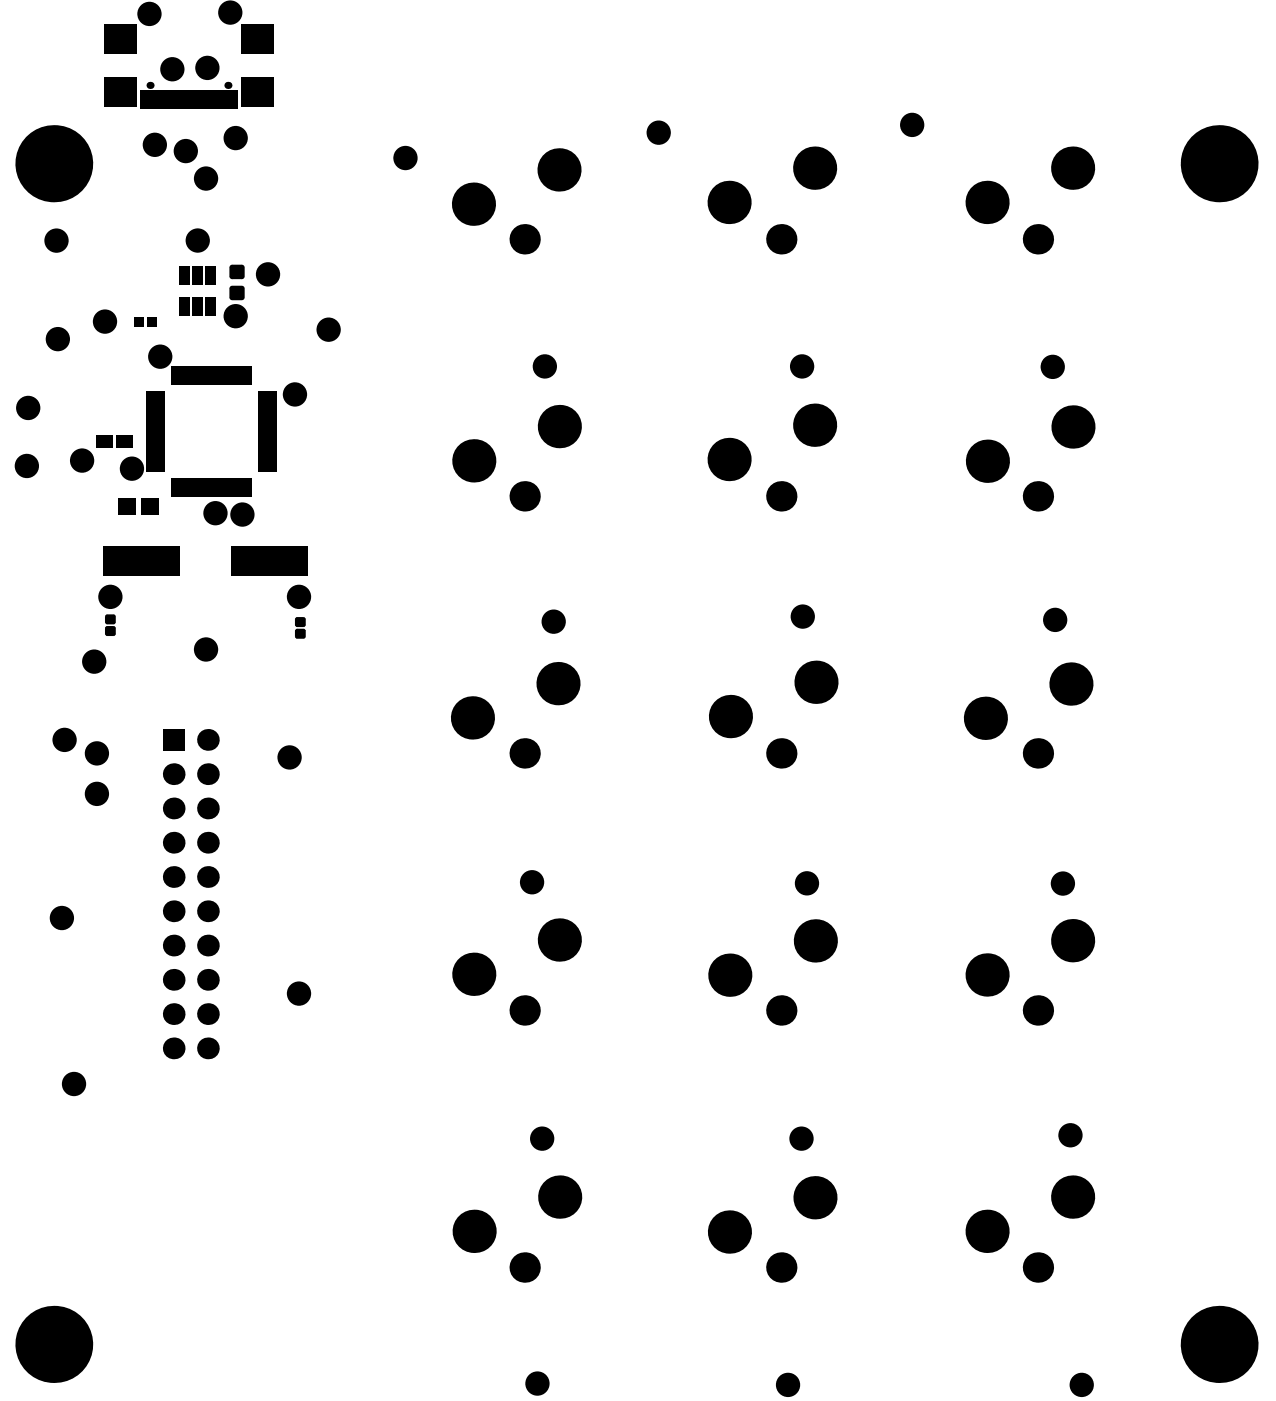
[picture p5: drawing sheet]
<svg xmlns="http://www.w3.org/2000/svg" width="315mm" height="345mm" viewBox="0 0 315 345" stroke-linecap="round" stroke-linejoin="round" font-family="sans-serif">
<g fill="#000">
<path d="M56.8 70.6l.5-.2v.7h-.7zM56.6 73.3h.7v.7a.7 .7 0 0 1-.7-.7zM56.8 65.5l.5-.2v.7h-.7zM56.6 68.1h.7v.7a.7 .7 0 0 1-.7-.7zM59.6 73.3h.7a.7 .7 0 0 1-.7 .7zM59.6 70.4a.7 .7 0 0 1 .7 .7h-.7zM59.6 68.1h.7a.7 .7 0 0 1-.7 .7zM59.6 65.3a.7 .7 0 0 1 .7 .7h-.7zM26.2 154.4l.3-.1v.6h-.6zM25.9 156.2h.6v.6l-.3-.1zM26.2 151.5l.3-.1v.6h-.6zM25.9 153.4h.6v.5l-.3-.1z"/>
<path d="M28 156.2h.6l-.3 .5-.3 .1zM28 154.3l.3 .1 .3 .5h-.6zM28 153.4h.6l-.3 .4-.3 .1zM28 151.4l.3 .1 .3 .5h-.6zM73 155.1l.3-.1v.6h-.6zM72.7 156.9h.6v.6l-.5-.3zM73 152.2l.3-.1v.6h-.6zM72.7 154h.6v.6l-.5-.3zM74.8 156.9h.6l-.1 .3-.5 .3zM74.8 155l.5 .3 .1 .3h-.6zM74.8 154h.6l-.1 .3-.5 .3zM74.8 152.1l.5 .3 .1 .3h-.6z"/>
<circle cx="36.9" cy="3.4" r="3"/>
<circle cx="42.5" cy="17.1" r="3"/>
<circle cx="51.1" cy="16.7" r="3"/>
<circle cx="56.8" cy="3.1" r="3"/>
<circle cx="37" cy="21.1" r=".88"/>
<circle cx="38.2" cy="35.7" r="3"/>
<circle cx="45.8" cy="37.2" r="3"/>
<circle cx="56.2" cy="21.1" r=".88"/>
<circle cx="58.1" cy="34" r="3"/>
<circle cx="100" cy="39" r="3"/>
<circle cx="162.4" cy="32.7" r="3"/>
<circle cx="225" cy="30.8" r="3"/>
<circle cx="13.3" cy="40.4" r="9.5"/>
<circle cx="13.9" cy="59.3" r="3"/>
<circle cx="48.8" cy="59.3" r="3"/>
<circle cx="50.8" cy="44" r="3"/>
<circle cx="116.8" cy="50.3" r="5.3"/>
<circle cx="129.4" cy="59" r="3.7"/>
<circle cx="137.9" cy="41.9" r="5.3"/>
<circle cx="179.8" cy="49.9" r="5.3"/>
<circle cx="192.7" cy="59" r="3.7"/>
<circle cx="200.9" cy="41.5" r="5.3"/>
<circle cx="243.4" cy="49.9" r="5.3"/>
<circle cx="256" cy="59" r="3.7"/>
<circle cx="264.5" cy="41.5" r="5.3"/>
<circle cx="300.7" cy="40.4" r="9.5"/>
<circle cx="25.9" cy="79.3" r="3"/>
<circle cx="58.1" cy="77.9" r="3"/>
<circle cx="66.1" cy="67.6" r="3"/>
<circle cx="14.3" cy="83.6" r="3"/>
<circle cx="39.5" cy="87.9" r="3"/>
<circle cx="72.7" cy="97.2" r="3"/>
<circle cx="81" cy="81.3" r="3"/>
<circle cx="134.4" cy="90.3" r="3"/>
<circle cx="197.8" cy="90.3" r="3"/>
<circle cx="259.6" cy="90.4" r="3"/>
<circle cx="6.6" cy="114.9" r="3"/>
<circle cx="7" cy="100.6" r="3"/>
<circle cx="20.2" cy="113.5" r="3"/>
<circle cx="32.5" cy="115.5" r="3"/>
<circle cx="116.8" cy="113.6" r="5.3"/>
<circle cx="137.9" cy="105.2" r="5.3"/>
<circle cx="179.8" cy="113.3" r="5.3"/>
<circle cx="200.9" cy="104.8" r="5.3"/>
<circle cx="243.5" cy="113.7" r="5.3"/>
<circle cx="264.6" cy="105.3" r="5.3"/>
<circle cx="53.1" cy="126.5" r="3"/>
<circle cx="59.8" cy="126.8" r="3"/>
<circle cx="129.4" cy="122.4" r="3.7"/>
<circle cx="192.7" cy="122.4" r="3.7"/>
<circle cx="256" cy="122.4" r="3.7"/>
<circle cx="27.2" cy="147.1" r="3"/>
<circle cx="73.7" cy="147.1" r="3"/>
<circle cx="136.5" cy="153.3" r="3"/>
<circle cx="198" cy="152" r="3"/>
<circle cx="260.2" cy="152.8" r="3"/>
<circle cx="23.2" cy="163.1" r="3"/>
<circle cx="50.8" cy="160.1" r="3"/>
<circle cx="116.5" cy="177" r="5.3"/>
<circle cx="137.6" cy="168.5" r="5.3"/>
<circle cx="180.1" cy="176.6" r="5.3"/>
<circle cx="201.2" cy="168.2" r="5.3"/>
<circle cx="243" cy="177.1" r="5.3"/>
<circle cx="264.1" cy="168.6" r="5.3"/>
<circle cx="15.9" cy="182.4" r="3"/>
<circle cx="23.9" cy="185.7" r="3"/>
<circle cx="23.9" cy="195.7" r="3"/>
<circle cx="42.8" cy="190.8" r="2.68"/>
<circle cx="42.8" cy="199.3" r="2.68"/>
<circle cx="51.3" cy="182.4" r="2.68"/>
<circle cx="51.3" cy="199.3" r="2.68"/>
<circle cx="51.3" cy="190.8" r="2.68"/>
<circle cx="71.4" cy="186.7" r="3"/>
<circle cx="129.4" cy="185.7" r="3.7"/>
<circle cx="192.7" cy="185.7" r="3.7"/>
<circle cx="256" cy="185.7" r="3.7"/>
<circle cx="42.8" cy="216.2" r="2.68"/>
<circle cx="42.8" cy="207.7" r="2.68"/>
<circle cx="51.3" cy="216.2" r="2.68"/>
<circle cx="51.3" cy="207.7" r="2.68"/>
<circle cx="131.2" cy="217.5" r="3"/>
<circle cx="199" cy="217.8" r="3"/>
<circle cx="262.1" cy="217.8" r="3"/>
<circle cx="15.3" cy="226.3" r="3"/>
<circle cx="42.8" cy="224.6" r="2.68"/>
<circle cx="42.8" cy="233.1" r="2.68"/>
<circle cx="51.3" cy="224.6" r="2.68"/>
<circle cx="51.3" cy="233.1" r="2.68"/>
<circle cx="137.9" cy="231.7" r="5.3"/>
<circle cx="201.1" cy="231.9" r="5.3"/>
<circle cx="264.5" cy="231.9" r="5.3"/>
<circle cx="42.8" cy="250" r="2.68"/>
<circle cx="42.8" cy="241.5" r="2.68"/>
<circle cx="42.8" cy="258.4" r="2.68"/>
<circle cx="51.3" cy="258.4" r="2.68"/>
<circle cx="51.3" cy="250" r="2.68"/>
<circle cx="51.3" cy="241.5" r="2.68"/>
<circle cx="73.7" cy="244.9" r="3"/>
<circle cx="116.8" cy="240.2" r="5.3"/>
<circle cx="129.4" cy="249.1" r="3.7"/>
<circle cx="180" cy="240.4" r="5.3"/>
<circle cx="192.7" cy="249.1" r="3.7"/>
<circle cx="243.4" cy="240.3" r="5.3"/>
<circle cx="256" cy="249.1" r="3.7"/>
<circle cx="18.3" cy="267.2" r="3"/>
<circle cx="264" cy="279.9" r="3"/>
<circle cx="133.7" cy="280.7" r="3"/>
<circle cx="138" cy="295.1" r="5.3"/>
<circle cx="197.7" cy="280.7" r="3"/>
<circle cx="201" cy="295.3" r="5.3"/>
<circle cx="264.5" cy="295.1" r="5.3"/>
<circle cx="116.9" cy="303.5" r="5.3"/>
<circle cx="129.4" cy="312.5" r="3.7"/>
<circle cx="179.9" cy="303.7" r="5.3"/>
<circle cx="192.7" cy="312.5" r="3.7"/>
<circle cx="243.4" cy="303.5" r="5.3"/>
<circle cx="256" cy="312.5" r="3.7"/>
<circle cx="13.3" cy="331.4" r="9.5"/>
<circle cx="300.7" cy="331.4" r="9.5"/>
<circle cx="132.5" cy="341.1" r="3"/>
<circle cx="194.3" cy="341.4" r="3"/>
<circle cx="266.8" cy="341.4" r="3"/>
</g>
<g fill="#000">
<path d="M25.7 6h7.9v7.3h-7.9z" fill-rule="evenodd"/>
<path d="M59.6 6h7.9v7.3h-7.9z" fill-rule="evenodd"/>
<path d="M25.7 19.1h7.9v7.3h-7.9z" fill-rule="evenodd"/>
<path d="M34.6 22.4h1.7v4.5h-1.7z" fill-rule="evenodd"/>
<path d="M35.6 22.4h1.7v4.5h-1.7z" fill-rule="evenodd"/>
<path d="M37.3 22.4h1.7v4.5h-1.7z" fill-rule="evenodd"/>
<path d="M38.3 22.4h1.7v4.5h-1.7z" fill-rule="evenodd"/>
<path d="M40 22.4h1.6v4.5h-1.6z" fill-rule="evenodd"/>
<path d="M41.6 22.4h1.7v4.5h-1.7z" fill-rule="evenodd"/>
<path d="M43.3 22.4h1.7v4.5h-1.7z" fill-rule="evenodd"/>
<path d="M44.9 22.4h1.7v4.5h-1.7z" fill-rule="evenodd"/>
<path d="M46.6 22.4h1.7v4.5h-1.7z" fill-rule="evenodd"/>
<path d="M48.3 22.4h1.6v4.5h-1.6z" fill-rule="evenodd"/>
<path d="M49.9 22.4h1.7v4.5h-1.7z" fill-rule="evenodd"/>
<path d="M51.6 22.4h1.7v4.5h-1.7z" fill-rule="evenodd"/>
<path d="M53.2 22.4h1.7v4.5h-1.7z" fill-rule="evenodd"/>
<path d="M54.2 22.4h1.7v4.5h-1.7z" fill-rule="evenodd"/>
<path d="M55.9 22.4h1.7v4.5h-1.7z" fill-rule="evenodd"/>
<path d="M56.9 22.4h1.7v4.5h-1.7z" fill-rule="evenodd"/>
<path d="M59.6 19.1h7.9v7.3h-7.9z" fill-rule="evenodd"/>
<path d="M44.2 65.7h2.6v4.7h-2.6z" fill-rule="evenodd"/>
<path d="M44.2 73.3h2.6v4.7h-2.6z" fill-rule="evenodd"/>
<path d="M47.3 73.3h2.7v4.7h-2.7z" fill-rule="evenodd"/>
<path d="M47.3 65.7h2.7v4.7h-2.7z" fill-rule="evenodd"/>
<path d="M50.5 73.3h2.6v4.7h-2.6z" fill-rule="evenodd"/>
<path d="M50.5 65.7h2.6v4.7h-2.6z" fill-rule="evenodd"/>
<path d="M57.3 70.4h2.3l.7 .7v2.2l-.7 .7h-2.3l-.7-.7v-2.2z" fill-rule="evenodd"/>
<path d="M57.3 65.3h2.3l.7 .7v2.1l-.7 .7h-2.3l-.7-.7v-2.1z" fill-rule="evenodd"/>
<path d="M33 78.1h2.3v2.3h-2.3z" fill-rule="evenodd"/>
<path d="M36 96.4h4.7v1.7h-4.7z" fill-rule="evenodd"/>
<path d="M36 98.1h4.7v1.6h-4.7z" fill-rule="evenodd"/>
<path d="M36.4 78.1h2.3v2.3h-2.3z" fill-rule="evenodd"/>
<path d="M42.2 90.2h1.6v4.7h-1.6z" fill-rule="evenodd"/>
<path d="M43.8 90.2h1.7v4.7h-1.7z" fill-rule="evenodd"/>
<path d="M45.5 90.2h1.7v4.7h-1.7z" fill-rule="evenodd"/>
<path d="M47.2 90.2h1.6v4.7h-1.6z" fill-rule="evenodd"/>
<path d="M48.8 90.2h1.7v4.7h-1.7z" fill-rule="evenodd"/>
<path d="M50.5 90.2h1.6v4.7h-1.6z" fill-rule="evenodd"/>
<path d="M52.1 90.2h1.7v4.7h-1.7z" fill-rule="evenodd"/>
<path d="M53.8 90.2h1.7v4.7h-1.7z" fill-rule="evenodd"/>
<path d="M55.5 90.2h1.6v4.7h-1.6z" fill-rule="evenodd"/>
<path d="M57.1 90.2h1.7v4.7h-1.7z" fill-rule="evenodd"/>
<path d="M58.8 90.2h1.7v4.7h-1.7z" fill-rule="evenodd"/>
<path d="M60.4 90.2h1.7v4.7h-1.7z" fill-rule="evenodd"/>
<path d="M63.6 96.4h4.7v1.7h-4.7z" fill-rule="evenodd"/>
<path d="M63.6 98.1h4.7v1.6h-4.7z" fill-rule="evenodd"/>
<path d="M23.7 107.3h4v3.2h-4z" fill-rule="evenodd"/>
<path d="M28.7 107.3h4v3.2h-4z" fill-rule="evenodd"/>
<path d="M36 113h4.7v1.7h-4.7z" fill-rule="evenodd"/>
<path d="M36 109.7h4.7v1.7h-4.7z" fill-rule="evenodd"/>
<path d="M36 106.4h4.7v1.7h-4.7z" fill-rule="evenodd"/>
<path d="M36 99.7h4.7v1.7h-4.7z" fill-rule="evenodd"/>
<path d="M36 103.1h4.7v1.6h-4.7z" fill-rule="evenodd"/>
<path d="M36 108h4.7v1.7h-4.7z" fill-rule="evenodd"/>
<path d="M36 114.7h4.7v1.7h-4.7z" fill-rule="evenodd"/>
<path d="M36 111.4h4.7v1.6h-4.7z" fill-rule="evenodd"/>
<path d="M36 104.7h4.7v1.7h-4.7z" fill-rule="evenodd"/>
<path d="M36 101.4h4.7v1.7h-4.7z" fill-rule="evenodd"/>
<path d="M63.6 109.7h4.7v1.7h-4.7z" fill-rule="evenodd"/>
<path d="M63.6 106.4h4.7v1.7h-4.7z" fill-rule="evenodd"/>
<path d="M63.6 99.7h4.7v1.7h-4.7z" fill-rule="evenodd"/>
<path d="M63.6 103.1h4.7v1.6h-4.7z" fill-rule="evenodd"/>
<path d="M63.6 113h4.7v1.7h-4.7z" fill-rule="evenodd"/>
<path d="M63.6 108h4.7v1.7h-4.7z" fill-rule="evenodd"/>
<path d="M63.6 104.7h4.7v1.7h-4.7z" fill-rule="evenodd"/>
<path d="M63.6 101.4h4.7v1.7h-4.7z" fill-rule="evenodd"/>
<path d="M63.6 111.4h4.7v1.6h-4.7z" fill-rule="evenodd"/>
<path d="M63.6 114.7h4.7v1.7h-4.7z" fill-rule="evenodd"/>
<path d="M25.4 134.6h19v7.4h-19z" fill-rule="evenodd"/>
<path d="M29.2 122.8h4.3v4.1h-4.3z" fill-rule="evenodd"/>
<path d="M34.9 122.8h4.3v4.1h-4.3z" fill-rule="evenodd"/>
<path d="M42.2 117.9h1.6v4.6h-1.6z" fill-rule="evenodd"/>
<path d="M43.8 117.9h1.7v4.6h-1.7z" fill-rule="evenodd"/>
<path d="M45.5 117.9h1.7v4.6h-1.7z" fill-rule="evenodd"/>
<path d="M47.2 117.9h1.6v4.6h-1.6z" fill-rule="evenodd"/>
<path d="M48.8 117.9h1.7v4.6h-1.7z" fill-rule="evenodd"/>
<path d="M50.5 117.9h1.6v4.6h-1.6z" fill-rule="evenodd"/>
<path d="M52.1 117.9h1.7v4.6h-1.7z" fill-rule="evenodd"/>
<path d="M53.8 117.9h1.7v4.6h-1.7z" fill-rule="evenodd"/>
<path d="M57 134.6h18.9v7.4h-18.9z" fill-rule="evenodd"/>
<path d="M55.5 117.9h1.6v4.6h-1.6z" fill-rule="evenodd"/>
<path d="M57.1 117.9h1.7v4.6h-1.7z" fill-rule="evenodd"/>
<path d="M58.8 117.9h1.7v4.6h-1.7z" fill-rule="evenodd"/>
<path d="M60.4 117.9h1.7v4.6h-1.7z" fill-rule="evenodd"/>
<path d="M26.5 154.3h1.5l.6 .6v1.3l-.6 .6h-1.5l-.6-.6v-1.3z" fill-rule="evenodd"/>
<path d="M25.9 152l.6-.6h1.5l.6 .6v1.4l-.6 .5h-1.5l-.6-.5z" fill-rule="evenodd"/>
<path d="M72.7 155.6l.6-.6h1.5l.6 .6v1.3l-.6 .6h-1.5l-.6-.6z" fill-rule="evenodd"/>
<path d="M73.3 152.1h1.5l.6 .6v1.3l-.6 .6h-1.5l-.6-.6v-1.3z" fill-rule="evenodd"/>
<path d="M40.2 179.7h5.3v5.4h-5.3z" fill-rule="evenodd"/>
</g>
</svg>
